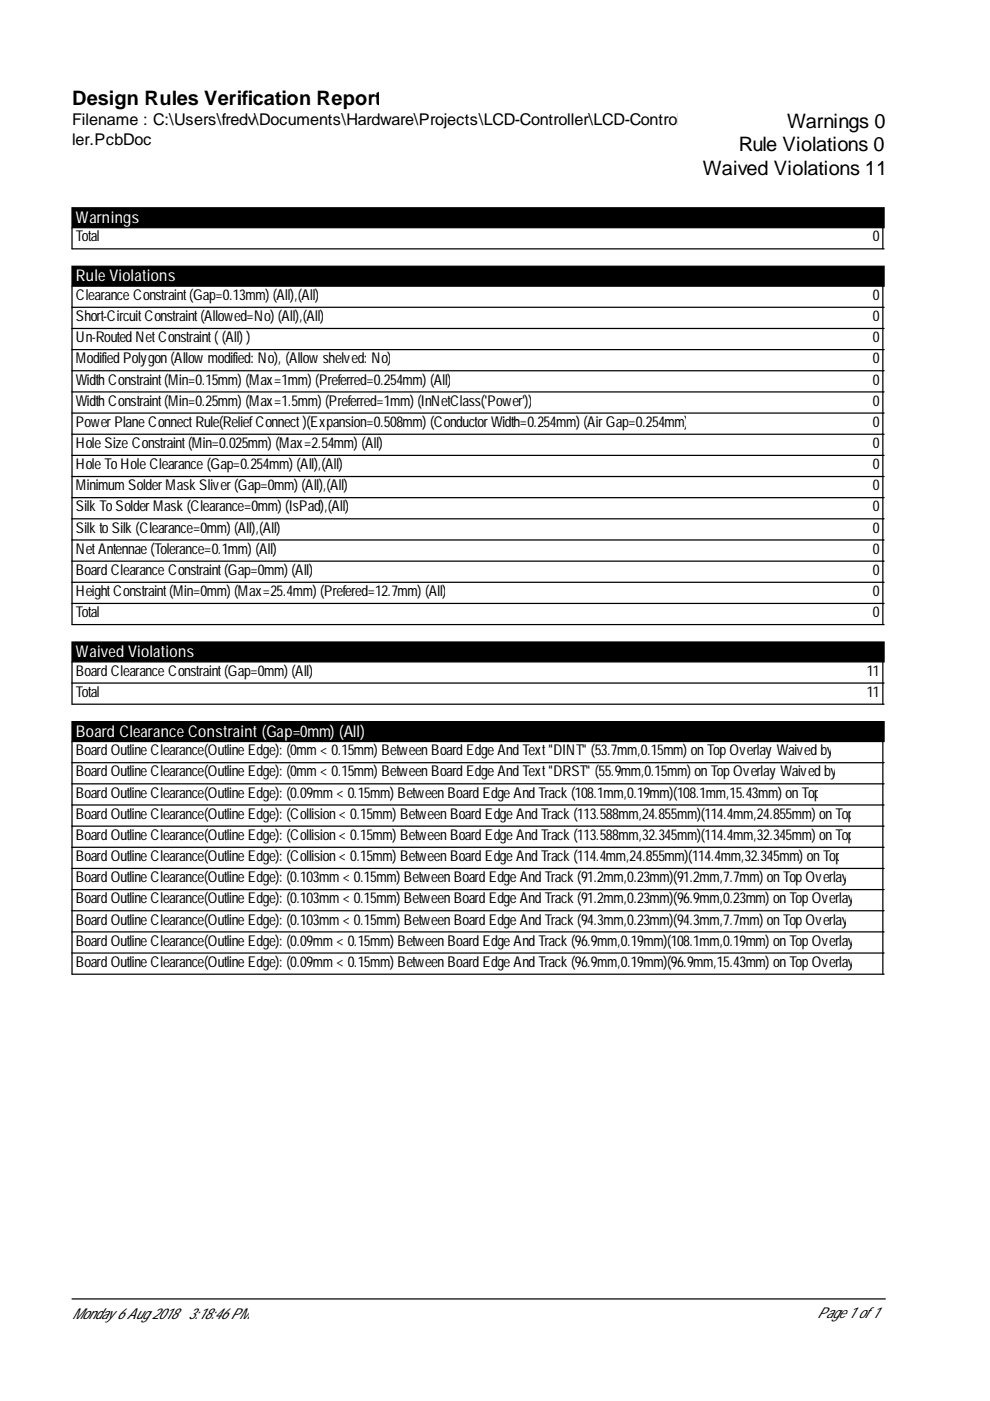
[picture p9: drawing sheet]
<svg xmlns="http://www.w3.org/2000/svg" width="210mm" height="297mm" viewBox="0 0 210 297" stroke-linecap="round" stroke-linejoin="round" font-family="sans-serif">
<defs><g id="words">
<g font-size="4.2">
<text x="15.3" y="22.3">Design Rules Verification Report</text>
<text x="166.9" y="27">Warnings 0</text>
<text x="156.6" y="32">Rule Violations 0</text>
<text x="149" y="37.1">Waived Violations 11</text>
</g>
<g font-size="3.4">
<text x="15.3" y="26.6">Filename : C:\Users\fredv\Documents\Hardware\Projects\LCD-Controller\LCD-Control</text>
<text x="15.3" y="30.8">ler.PcbDoc</text>
</g>
<g font-size="3.4" fill="#fff">
<text x="16.1" y="47.3">Warnings</text>
<text x="16.1" y="59.7">Rule Violations</text>
<text x="16.1" y="139.3">Waived Violations</text>
<text x="16.1" y="156.2">Board Clearance Constraint(Gap=0mm) (All)</text>
</g>
<g font-size="3.2">
<text x="16.1" y="51.2">Total</text>
<text x="185.1" y="51.2">0</text>
<text x="16.1" y="63.6">Clearance Constraint(Gap=0.13mm) (All),(All)</text>
<text x="185.1" y="63.6">0</text>
<text x="16.1" y="68.1">Short-CircuitConstraint(Allowed=No) (All),(All)</text>
<text x="185.1" y="68.1">0</text>
<text x="16.1" y="72.6">Un-RoutedNetConstraint((All) )</text>
<text x="16.1" y="77">ModifiedPolygon(Allowmodified: No), (Allowshelved: No)</text>
<text x="185.1" y="72.6">0</text>
<text x="185.1" y="77">0</text>
<text x="16.1" y="81.5">WidthConstraint(Min=0.15mm) (Max=1mm) (Preferred=0.254mm) (All)</text>
<text x="185.1" y="81.5">0</text>
<text x="16.1" y="86">WidthConstraint(Min=0.25mm) (Max=1.5mm) (Preferred=1mm) (InNetClass('Power'))</text>
<text x="185.1" y="86">0</text>
<text x="16.1" y="90.5">PowerPlaneConnectRule(ReliefConnect)(Expansion=0.508mm) (ConductorWidth=0.254mm) (AirGap=0.254mm)</text>
<text x="16.1" y="95">HoleSize Constraint(Min=0.025mm) (Max=2.54mm) (All)</text>
<text x="185.1" y="90.5">0</text>
<text x="185.1" y="95">0</text>
<text x="16.1" y="99.5">HoleToHoleClearance (Gap=0.254mm) (All),(All)</text>
<text x="185.1" y="99.5">0</text>
<text x="16.1" y="104">MinimumSolderMaskSliver(Gap=0mm) (All),(All)</text>
<text x="185.1" y="104">0</text>
<text x="16.1" y="108.4">SilkToSolderMask(Clearance=0mm) (IsPad),(All)</text>
<text x="16.1" y="112.9">SilktoSilk(Clearance=0mm) (All),(All)</text>
<text x="185.1" y="108.4">0</text>
<text x="185.1" y="112.9">0</text>
<text x="16.1" y="117.4">NetAntennae(Tolerance=0.1mm) (All)</text>
<text x="185.1" y="117.4">0</text>
<text x="16.1" y="121.9">BoardClearanceConstraint(Gap=0mm) (All)</text>
<text x="185.1" y="121.9">0</text>
<text x="16.1" y="126.4">HeightConstraint(Min=0mm) (Max=25.4mm) (Prefered=12.7mm) (All)</text>
<text x="16.1" y="130.9">Total</text>
<text x="185.1" y="126.4">0</text>
<text x="185.1" y="130.9">0</text>
<text x="16.1" y="143.3">BoardClearance Constraint(Gap=0mm) (All)</text>
<text x="183.8" y="143.3">11</text>
<text x="16.1" y="147.7">Total</text>
<text x="183.8" y="147.7">11</text>
<text x="16.1" y="160.1">BoardOutlineClearance(OutlineEdge): (0mm&lt; 0.15mm) BetweenBoardEdgeAndText&quot;DINT&quot; (53.7mm,0.15mm) onTopOverlay Waivedby</text>
<text x="16.1" y="164.6">BoardOutlineClearance(OutlineEdge): (0mm&lt; 0.15mm) BetweenBoardEdgeAndText&quot;DRST&quot; (55.9mm,0.15mm) onTopOverlay Waivedby</text>
<text x="16.1" y="169.1">BoardOutlineClearance(OutlineEdge): (0.09mm&lt; 0.15mm) BetweenBoardEdgeAndTrack(108.1mm,0.19mm)(108.1mm,15.43mm) onTop</text>
<text x="16.1" y="173.6">BoardOutlineClearance(OutlineEdge): (Collision&lt; 0.15mm) BetweenBoardEdgeAndTrack(113.588mm,24.855mm)(114.4mm,24.855mm) onTop</text>
<text x="16.1" y="178.1">BoardOutlineClearance(OutlineEdge): (Collision&lt; 0.15mm) BetweenBoardEdgeAndTrack(113.588mm,32.345mm)(114.4mm,32.345mm) onTop</text>
<text x="16.1" y="182.6">BoardOutlineClearance(OutlineEdge): (Collision&lt; 0.15mm) BetweenBoardEdgeAndTrack(114.4mm,24.855mm)(114.4mm,32.345mm) onTop</text>
<text x="16.1" y="187">BoardOutlineClearance(OutlineEdge): (0.103mm&lt; 0.15mm) BetweenBoardEdgeAndTrack(91.2mm,0.23mm)(91.2mm,7.7mm) onTopOverlay</text>
<text x="16.1" y="191.5">BoardOutlineClearance(OutlineEdge): (0.103mm&lt; 0.15mm) BetweenBoardEdgeAndTrack(91.2mm,0.23mm)(96.9mm,0.23mm) onTopOverlay</text>
<text x="16.1" y="196">BoardOutlineClearance(OutlineEdge): (0.103mm&lt; 0.15mm) BetweenBoardEdgeAndTrack(94.3mm,0.23mm)(94.3mm,7.7mm) onTopOverlay</text>
<text x="16.1" y="200.5">BoardOutlineClearance(OutlineEdge): (0.09mm&lt; 0.15mm) BetweenBoardEdgeAndTrack(96.9mm,0.19mm)(108.1mm,0.19mm) onTopOverlay</text>
<text x="16.1" y="205">BoardOutlineClearance(OutlineEdge): (0.09mm&lt; 0.15mm) BetweenBoardEdgeAndTrack(96.9mm,0.19mm)(96.9mm,15.43mm) onTopOverlay</text>
<text x="15.3" y="279.6">Monday6Aug2018</text>
<text x="39.9" y="279.6">3:18:46PM</text>
<text x="173.2" y="279.3">Page1 of1</text>
</g>
</g></defs>
<path d="M15.3 44.1h172.1v4.2h-172.1zM15.3 56.5h172.1v4.2h-172.1zM15.3 136.1h172.1v4.2h-172.1zM15.3 153h172.1v4.2h-172.1z" fill="#000" stroke="#000" stroke-width=".26"/>
<g fill="none" stroke="#000" stroke-width=".26">
<path d="M15.3 48.3v4.5h172.1M187.2 48.3v4.5M15.3 60.7v71.7h172.1M15.3 65.2h172.1M15.3 69.6h172.1M15.3 74.1h172.1M15.3 78.6h172.1M187.2 60.7v71.7M15.3 83.1h172.1M15.3 87.6h172.1M15.3 92.1h172.1M15.3 96.5h172.1"/>
<path d="M15.3 101h172.1M15.3 105.5h172.1M15.3 110h172.1M15.3 114.5h172.1M15.3 119h172.1M15.3 123.5h172.1M15.3 127.9h172.1M15.3 140.3v9h172.1M15.3 157.2v49.3h172.1M15.3 144.8h172.1M187.2 140.3v9M187.2 157.2v49.3"/>
<path d="M15.3 161.7h172.1M15.3 166.2h172.1M15.3 170.7h172.1M15.3 175.2h172.1M15.3 179.6h172.1M15.3 184.1h172.1M15.3 188.6h172.1M15.3 193.1h172.1M15.3 197.6h172.1M15.3 202.1h172.1M15.3 275.4h172.4"/>
</g>
<use href="#words"/>
</svg>
